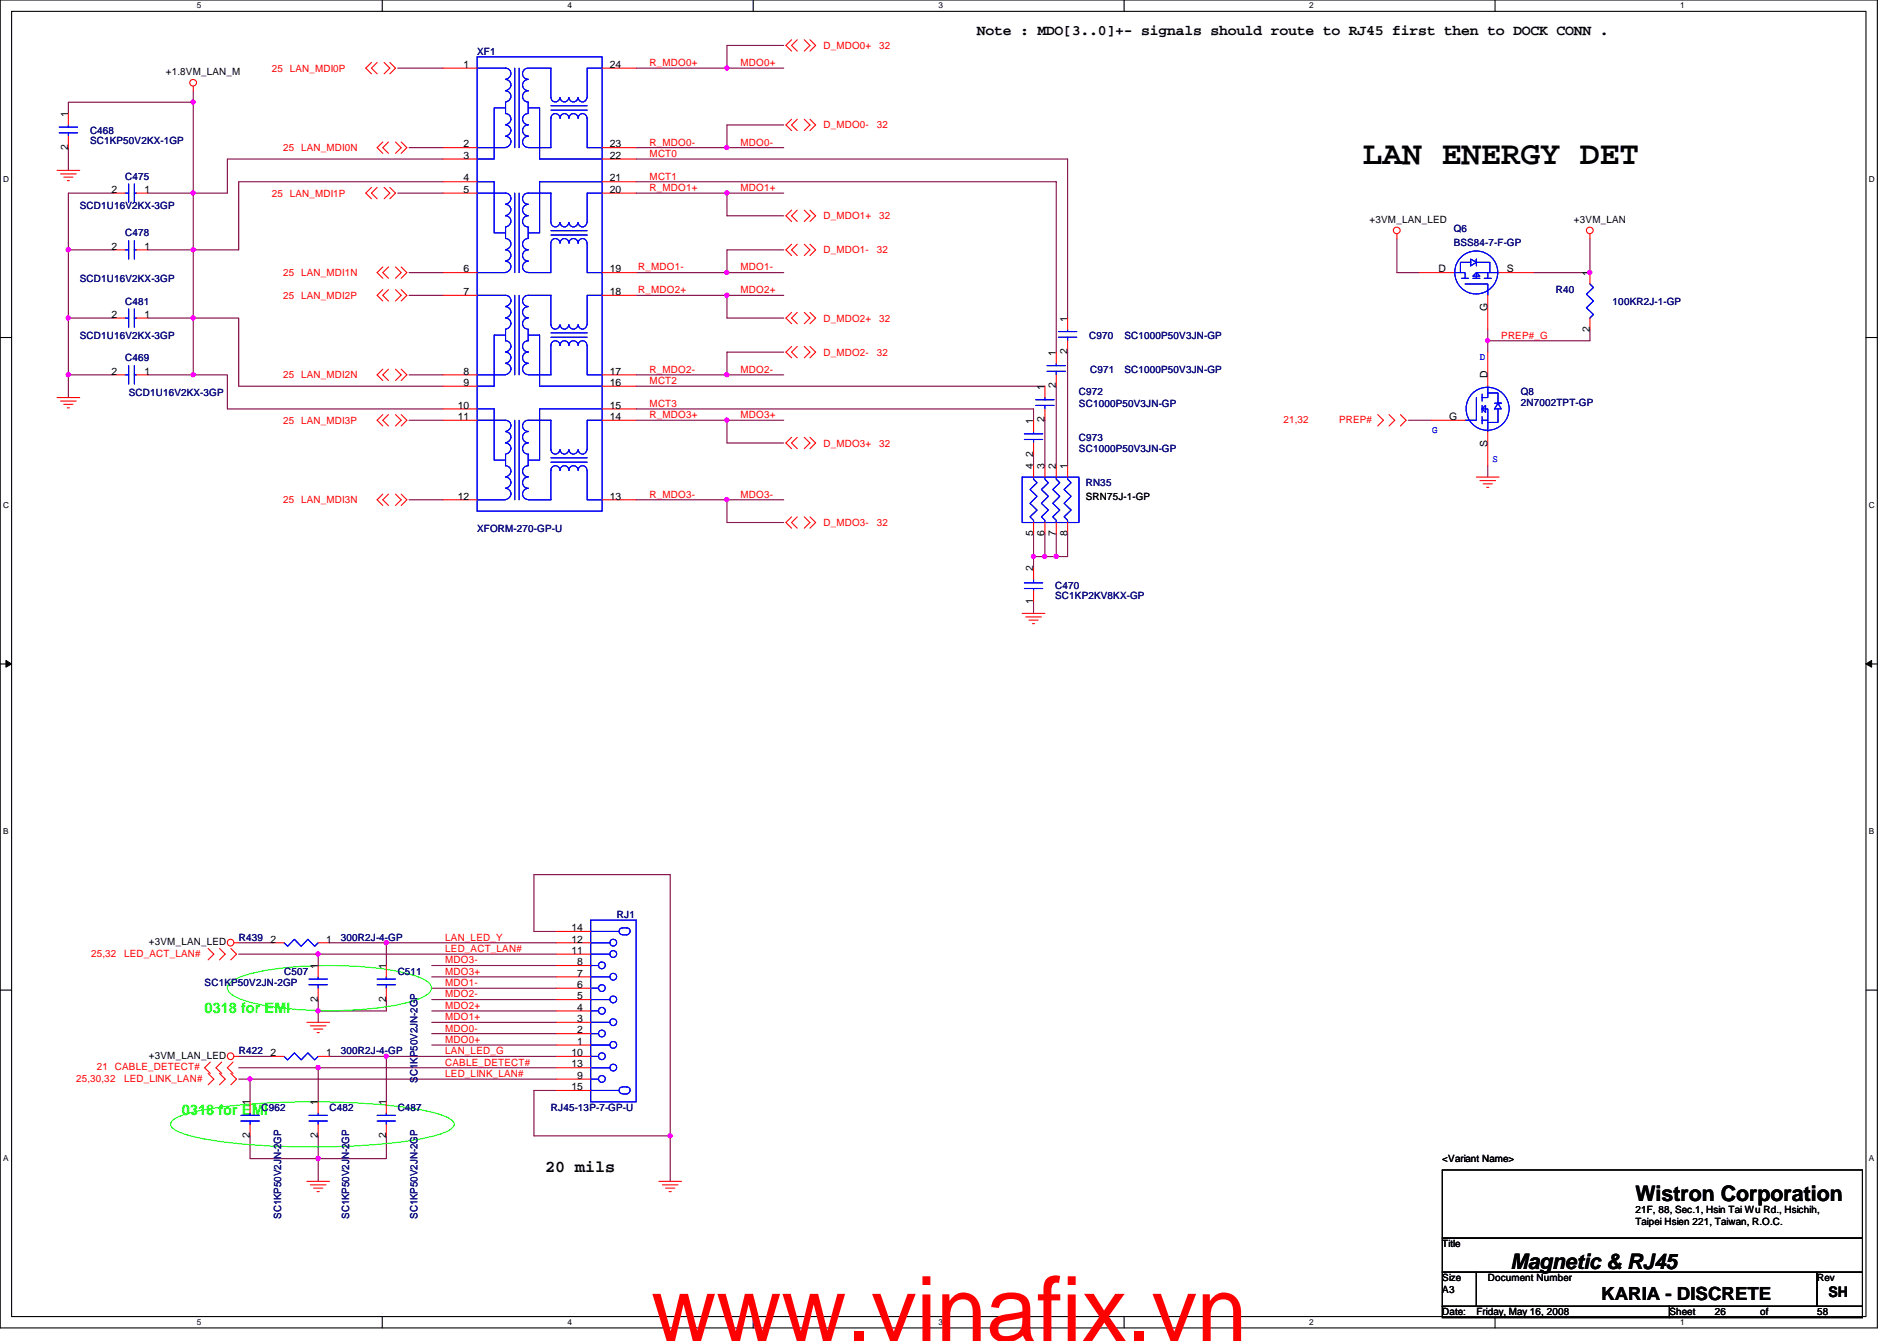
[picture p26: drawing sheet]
<svg xmlns="http://www.w3.org/2000/svg" width="297mm" height="210mm" viewBox="0 0 297 210" stroke-linecap="round" stroke-linejoin="round" font-family="sans-serif">
<defs><g id="words">
<text font-size="14.1" fill="#f00" x="102" y="209.9">www.vinafix.vn</text>
<text font-size="5.1" x="213.4" y="25.6">LAN ENERGY DET</text>
<g font-size="3.3">
<text x="256.1" y="188">Wistron Corporation</text>
<text x="236.5" y="198.6">Magnetic &amp; RJ45</text>
</g>
<text font-size="2.8" x="250.7" y="203.5">KARIA - DISCRETE</text>
<text font-size="2.6" x="85.4" y="183.5">20 mils</text>
<g font-size="2.3">
<text x="152.9" y="5.4">Note : MDO[3..0]+- signals should route to RJ45 first then to DOCK CONN .</text>
<text x="286.3" y="203">SH</text>
</g>
<g font-size="2.3" fill="#0f0">
<text x="32" y="158.6">0318 for EMI</text>
<text x="28.5" y="174.6">0318 for EMI</text>
</g>
<g font-size="1.6">
<text x="26" y="11.8">+1.8VM_LAN_M</text>
<text x="72.6" y="10.6">1</text>
<text x="95.5" y="10.6">24</text>
<text x="10.7" y="23.5" transform="rotate(-90 10.7 23.5)">2</text>
<text x="10.7" y="18.3" transform="rotate(-90 10.7 18.3)">1</text>
<text x="72.6" y="23.1">2</text>
<text x="95.5" y="23.1">23</text>
<text x="72.6" y="24.8">3</text>
<text x="72.6" y="28.4">4</text>
<text x="95.5" y="24.8">22</text>
<text x="95.5" y="28.4">21</text>
<text x="17.5" y="30.2">2</text>
<text x="22.6" y="30.2">1</text>
<text x="72.6" y="30.2">5</text>
<text x="95.5" y="30.2">20</text>
<text x="214.5" y="34.9">+3VM_LAN_LED</text>
<text x="246.5" y="34.9">+3VM_LAN</text>
<text x="17.5" y="39.1">2</text>
<text x="22.6" y="39.1">1</text>
<text x="72.6" y="42.6">6</text>
<text x="72.6" y="46.2">7</text>
<text x="95.5" y="42.6">19</text>
<text x="95.5" y="46.2">18</text>
<text x="225.3" y="42.6">D</text>
<text x="236" y="42.6">S</text>
<text x="248.9" y="43.2" transform="rotate(-90 248.9 43.2)">1</text>
<text x="17.5" y="49.7">2</text>
<text x="22.6" y="49.7">1</text>
<text x="167.1" y="50.3" transform="rotate(-90 167.1 50.3)">1</text>
<text x="232.9" y="48.7" transform="rotate(-90 232.9 48.7)">G</text>
<text x="248.9" y="51.9" transform="rotate(-90 248.9 51.9)">2</text>
<text x="17.5" y="58.6">2</text>
<text x="22.6" y="58.6">1</text>
<text x="72.6" y="58.6">8</text>
<text x="95.5" y="58.6">17</text>
<text x="165.4" y="55.7" transform="rotate(-90 165.4 55.7)">1</text>
<text x="167.1" y="55.5" transform="rotate(-90 167.1 55.5)">2</text>
<text x="232.9" y="59.2" transform="rotate(-90 232.9 59.2)">D</text>
<text x="71.7" y="64">10</text>
<text x="71.7" y="65.7">11</text>
<text x="72.6" y="60.4">9</text>
<text x="95.5" y="60.4">16</text>
<text x="95.5" y="64">15</text>
<text x="95.5" y="65.7">14</text>
<text x="163.6" y="61" transform="rotate(-90 163.6 61)">1</text>
<text x="165.4" y="60.8" transform="rotate(-90 165.4 60.8)">2</text>
<text x="226.9" y="65.7">G</text>
<text x="161.8" y="71.5" transform="rotate(-90 161.8 71.5)">2</text>
<text x="161.8" y="66.3" transform="rotate(-90 161.8 66.3)">1</text>
<text x="163.6" y="66.1" transform="rotate(-90 163.6 66.1)">2</text>
<text x="232.9" y="69.9" transform="rotate(-90 232.9 69.9)">S</text>
<text x="161.8" y="73.4" transform="rotate(-90 161.8 73.4)">4</text>
<text x="163.6" y="73.4" transform="rotate(-90 163.6 73.4)">3</text>
<text x="165.4" y="73.4" transform="rotate(-90 165.4 73.4)">2</text>
<text x="167.1" y="73.4" transform="rotate(-90 167.1 73.4)">1</text>
<text x="71.7" y="78.2">12</text>
<text x="95.5" y="78.2">13</text>
<text x="161.8" y="83.9" transform="rotate(-90 161.8 83.9)">5</text>
<text x="163.6" y="83.9" transform="rotate(-90 163.6 83.9)">6</text>
<text x="165.4" y="83.9" transform="rotate(-90 165.4 83.9)">7</text>
<text x="167.1" y="83.9" transform="rotate(-90 167.1 83.9)">8</text>
<text x="170" y="78.2">SRN75J-1-GP</text>
<text x="161.8" y="89.5" transform="rotate(-90 161.8 89.5)">2</text>
<text x="161.8" y="94.6" transform="rotate(-90 161.8 94.6)">1</text>
<text x="23.3" y="148">+3VM_LAN_LED</text>
<text x="42.4" y="147.5">2</text>
<text x="51.1" y="147.5">1</text>
<text x="89.5" y="149.3">11</text>
<text x="89.5" y="147.5">12</text>
<text x="89.5" y="145.8">14</text>
<text x="49.8" y="151.7" transform="rotate(-90 49.8 151.7)">1</text>
<text x="60.4" y="151.7" transform="rotate(-90 60.4 151.7)">1</text>
<text x="90.4" y="154.6">6</text>
<text x="90.4" y="152.9">7</text>
<text x="90.4" y="151.1">8</text>
<text x="49.8" y="156.8" transform="rotate(-90 49.8 156.8)">2</text>
<text x="60.4" y="156.8" transform="rotate(-90 60.4 156.8)">2</text>
<text x="90.4" y="161.8">2</text>
<text x="90.4" y="160">3</text>
<text x="90.4" y="158.2">4</text>
<text x="90.4" y="156.4">5</text>
<text x="23.3" y="165.7">+3VM_LAN_LED</text>
<text x="42.4" y="165.3">2</text>
<text x="51.1" y="165.3">1</text>
<text x="89.5" y="165.3">10</text>
<text x="89.5" y="167.1">13</text>
<text x="90.4" y="163.5">1</text>
<text x="39.1" y="173" transform="rotate(-90 39.1 173)">1</text>
<text x="49.8" y="173" transform="rotate(-90 49.8 173)">1</text>
<text x="60.4" y="173" transform="rotate(-90 60.4 173)">1</text>
<text x="89.5" y="170.6">15</text>
<text x="90.4" y="168.9">9</text>
<text x="39.1" y="178.1" transform="rotate(-90 39.1 178.1)">2</text>
<text x="49.8" y="178.1" transform="rotate(-90 49.8 178.1)">2</text>
<text x="60.4" y="178.1" transform="rotate(-90 60.4 178.1)">2</text>
<text x="225.8" y="181.9">&lt;Variant Name&gt;</text>
<text x="256.1" y="189.9">21F, 88, Sec.1, Hsin Tai Wu Rd., Hsichih,</text>
<text x="256.1" y="191.7">Taipei Hsien 221, Taiwan, R.O.C.</text>
<text x="225.8" y="195.2">Title</text>
<text x="225.8" y="200.6">Size</text>
<text x="225.8" y="202.4">A3</text>
<text x="233" y="200.6">Document Number</text>
<text x="284.5" y="200.6">Rev</text>
<text x="225.8" y="205.9">Date:</text>
<text x="231.2" y="205.9">Friday, May 16, 2008</text>
<text x="261.4" y="205.9">Sheet</text>
<text x="268.5" y="205.9">26</text>
<text x="275.6" y="205.9">of</text>
<text x="284.5" y="205.9">58</text>
</g>
<g font-size="1.6" fill="#f00">
<text x="42.5" y="11.2">25 LAN_MDI0P</text>
<text x="101.7" y="10.3">R_MDO0+</text>
<text x="115.9" y="10.3">MDO0+</text>
<text x="128.9" y="7.7">D_MDO0+</text>
<text x="137.7" y="7.7">32</text>
<text x="44.3" y="23.7">25 LAN_MDI0N</text>
<text x="101.7" y="22.8">R_MDO0-</text>
<text x="115.9" y="22.8">MDO0-</text>
<text x="128.9" y="20.1">D_MDO0-</text>
<text x="137.3" y="20.1">32</text>
<text x="101.7" y="24.6">MCT0</text>
<text x="101.7" y="28.1">MCT1</text>
<text x="101.7" y="29.9">R_MDO1+</text>
<text x="115.9" y="29.9">MDO1+</text>
<text x="42.5" y="30.8">25 LAN_MDI1P</text>
<text x="128.9" y="34.3">D_MDO1+</text>
<text x="137.7" y="34.3">32</text>
<text x="128.9" y="39.7">D_MDO1-</text>
<text x="137.3" y="39.7">32</text>
<text x="44.3" y="43.2">25 LAN_MDI1N</text>
<text x="44.3" y="46.8">25 LAN_MDI2P</text>
<text x="99.9" y="42.3">R_MDO1-</text>
<text x="99.9" y="45.9">R_MDO2+</text>
<text x="115.9" y="42.3">MDO1-</text>
<text x="115.9" y="45.9">MDO2+</text>
<text x="128.9" y="50.3">D_MDO2+</text>
<text x="137.7" y="50.3">32</text>
<text x="235.1" y="53">PREP#_G</text>
<text x="44.3" y="59.2">25 LAN_MDI2N</text>
<text x="101.7" y="58.3">R_MDO2-</text>
<text x="115.9" y="58.3">MDO2-</text>
<text x="128.9" y="55.7">D_MDO2-</text>
<text x="137.3" y="55.7">32</text>
<text x="101.7" y="60.1">MCT2</text>
<text x="101.7" y="63.7">MCT3</text>
<text x="101.7" y="65.4">R_MDO3+</text>
<text x="115.9" y="65.4">MDO3+</text>
<text x="44.3" y="66.3">25 LAN_MDI3P</text>
<text x="128.9" y="69.9">D_MDO3+</text>
<text x="137.7" y="69.9">32</text>
<text x="201" y="66.2">21,32</text>
<text x="209.7" y="66.2">PREP#</text>
<text x="101.7" y="77.9">R_MDO3-</text>
<text x="115.9" y="77.9">MDO3-</text>
<text x="44.3" y="78.8">25 LAN_MDI3N</text>
<text x="128.9" y="82.3">D_MDO3-</text>
<text x="137.3" y="82.3">32</text>
<text x="14.3" y="149.7">25,32</text>
<text x="19.4" y="149.7">LED_ACT_LAN#</text>
<text x="69.7" y="147.2">LAN_LED_Y</text>
<text x="69.7" y="149">LED_ACT_LAN#</text>
<text x="69.7" y="154.3">MDO1-</text>
<text x="69.7" y="152.6">MDO3+</text>
<text x="69.7" y="150.8">MDO3-</text>
<text x="69.7" y="159.7">MDO1+</text>
<text x="69.7" y="161.5">MDO0-</text>
<text x="69.7" y="157.9">MDO2+</text>
<text x="69.7" y="156.1">MDO2-</text>
<text x="15.2" y="167.5">21 CABLE_DETECT#</text>
<text x="69.7" y="163.2">MDO0+</text>
<text x="69.7" y="165">LAN_LED_G</text>
<text x="69.7" y="166.8">CABLE_DETECT#</text>
<text x="11.9" y="169.3">25,30,32</text>
<text x="19.4" y="169.3">LED_LINK_LAN#</text>
<text x="69.7" y="168.6">LED_LINK_LAN#</text>
</g>
<g font-size="1.6" fill="#00007f">
<text x="74.7" y="8.6">XF1</text>
<text x="14.1" y="21">C468</text>
<text x="14.1" y="22.6">SC1KP50V2KX-1GP</text>
<text x="19.6" y="28.1">C475</text>
<text x="12.5" y="32.7">SCD1U16V2KX-3GP</text>
<text x="19.6" y="37">C478</text>
<text x="227.6" y="36.3">Q6</text>
<text x="227.6" y="38.4">BSS84-7-F-GP</text>
<text x="12.5" y="44.1">SCD1U16V2KX-3GP</text>
<text x="19.6" y="47.7">C481</text>
<text x="243.6" y="45.9">R40</text>
<text x="252.5" y="47.7">100KR2J-1-GP</text>
<text x="12.5" y="53">SCD1U16V2KX-3GP</text>
<text x="170.6" y="53">C970</text>
<text x="176.1" y="53">SC1000P50V3JN-GP</text>
<text x="19.6" y="56.6">C469</text>
<text x="170.7" y="58.3">C971</text>
<text x="176.1" y="58.3">SC1000P50V3JN-GP</text>
<text x="20.1" y="62.1">SCD1U16V2KX-3GP</text>
<text x="168.9" y="61.9">C972</text>
<text x="168.9" y="63.7">SC1000P50V3JN-GP</text>
<text x="238.1" y="61.9">Q8</text>
<text x="238.1" y="63.5">2N7002TPT-GP</text>
<text x="168.9" y="69">C973</text>
<text x="168.9" y="70.8">SC1000P50V3JN-GP</text>
<text x="170" y="76.1">RN35</text>
<text x="74.7" y="83.2">XFORM-270-GP-U</text>
<text x="165.2" y="92.1">C470</text>
<text x="165.2" y="93.7">SC1KP2KV8KX-GP</text>
<text x="96.6" y="143.7">RJ1</text>
<text x="37.4" y="147.2">R439</text>
<text x="53.4" y="147.2">300R2J-4-GP</text>
<text x="32" y="154.3">SC1KP50V2JN-2GP</text>
<text x="44.5" y="152.6">C507</text>
<text x="62.3" y="152.6">C511</text>
<text x="37.4" y="165">R422</text>
<text x="53.4" y="165">300R2J-4-GP</text>
<text x="40.9" y="173.9">C962</text>
<text x="51.6" y="173.9">C482</text>
<text x="62.3" y="173.9">C487</text>
<text x="65.4" y="169.5" transform="rotate(-90 65.4 169.5)">SC1KP50V2JN-2GP</text>
<text x="86.3" y="173.9">RJ45-13P-7-GP-U</text>
<text x="44" y="190.8" transform="rotate(-90 44 190.8)">SC1KP50V2JN-2GP</text>
<text x="54.7" y="190.8" transform="rotate(-90 54.7 190.8)">SC1KP50V2JN-2GP</text>
<text x="65.4" y="190.8" transform="rotate(-90 65.4 190.8)">SC1KP50V2JN-2GP</text>
</g>
<g font-size="1.6" fill="#00f">
<text x="231.7" y="56.3">D</text>
<text x="224.2" y="67.7">G</text>
<text x="233.7" y="72.3">S</text>
</g>
<g font-size="1.3">
<text x="30.8" y="1.3">5</text>
<text x="88.9" y="1.3">4</text>
<text x="146.9" y="1.3">3</text>
<text x="205" y="1.3">2</text>
<text x="263.1" y="1.3">1</text>
<text x=".5" y="28.4">D</text>
<text x="292.6" y="28.4">D</text>
<text x=".5" y="79.5">C</text>
<text x="292.6" y="79.5">C</text>
<text x=".5" y="130.6">B</text>
<text x="292.6" y="130.6">B</text>
<text x=".5" y="181.7">A</text>
<text x="292.6" y="181.7">A</text>
<text x="30.8" y="207.4">5</text>
<text x="88.9" y="207.4">4</text>
<text x="146.9" y="207.4">3</text>
<text x="205" y="207.4">2</text>
<text x="263.1" y="207.4">1</text>
</g>
</g></defs>
<path d="M0 0h294v207.9h-294zM1.8 1.8h290.4v204.3h-290.4z" fill="none" stroke="#000" stroke-width=".17"/>
<g fill="#fff">
<path d="M30.8 .2h.7v1.4h-.7z"/>
<path d="M30.8 206.2h.7v1.4h-.7z"/>
</g>
<path d="M59.9 0v1.8M59.9 206.1v1.8" fill="none" stroke="#000" stroke-width=".17"/>
<g fill="#fff">
<path d="M88.9 .2h.6v1.4h-.6z"/>
<path d="M88.9 206.2h.6v1.4h-.6z"/>
</g>
<path d="M117.9 0v1.8M117.9 206.1v1.8" fill="none" stroke="#000" stroke-width=".17"/>
<g fill="#fff">
<path d="M146.9 .2h.7v1.4h-.7z"/>
<path d="M146.9 206.2h.7v1.4h-.7z"/>
</g>
<path d="M176 0v1.8M176 206.1v1.8" fill="none" stroke="#000" stroke-width=".17"/>
<g fill="#fff">
<path d="M205 .2h.7v1.4h-.7z"/>
<path d="M205 206.2h.7v1.4h-.7z"/>
</g>
<path d="M234.1 0v1.8M234.1 206.1v1.8" fill="none" stroke="#000" stroke-width=".17"/>
<g fill="#fff">
<path d="M263.1 .2h.7v1.4h-.7z"/>
<path d="M263.1 206.2h.7v1.4h-.7z"/>
<path d="M.5 27.3h.9v1.4h-.9z"/>
<path d="M292.6 27.3h.9v1.4h-.9z"/>
<path d="M.5 78.4h.9v1.4h-.9z"/>
<path d="M292.6 78.4h.9v1.4h-.9z"/>
</g>
<path d="M0 52.8h1.8M292.2 52.8h1.8" fill="none" stroke="#000" stroke-width=".17"/>
<g fill="#fff">
<path d="M.5 129.5h.8v1.4h-.8z"/>
<path d="M292.6 129.5h.9v1.4h-.9z"/>
</g>
<path d="M0 103.9h1.8M292.2 103.9h1.8" fill="none" stroke="#000" stroke-width=".17"/>
<path d="M.9 103.4l.9 .5-.9 .5zM292.2 103.9l.9-.5v1z" fill="#000"/>
<path d="M.9 103.4l.9 .5-.9 .5zM292.2 103.9l.9-.5v1z" fill="none" stroke="#000" stroke-width=".16"/>
<g fill="#fff">
<path d="M.5 180.5h.8v1.4h-.8z"/>
<path d="M292.6 180.5h.9v1.4h-.9z"/>
</g>
<path d="M0 155h1.8M292.2 155h1.8" fill="none" stroke="#000" stroke-width=".17"/>
<g fill="none" stroke="#7f003f" stroke-width=".17">
<path d="M62.3 10.7h7.1M10.7 39.1v10.7M10.7 39.1h7.1M17.8 30.2h-7.1v8.9M23.2 30.2h7.1M23.2 39.1h7.1M35.6 24.9h33.8M37.4 28.4h32M62.3 30.2h7.1M64 23.1h5.4M23.2 49.8h7.1M23.2 58.7h7.1"/>
<path d="M64 42.7h5.4M64 46.2h5.4M64 58.7h5.4M64 65.8h5.4M64 78.2h5.4"/>
</g>
<circle cx="10.7" cy="39.1" r=".32" fill="#f0f"/>
<circle cx="10.7" cy="39.1" r=".32" fill="none" stroke="#f0f" stroke-width=".17"/>
<path d="M17.8 49.8h-7.1v8.9" fill="none" stroke="#7f003f" stroke-width=".17"/>
<circle cx="10.7" cy="58.6" r=".32" fill="#f0f"/>
<circle cx="10.7" cy="58.6" r=".32" fill="none" stroke="#f0f" stroke-width=".17"/>
<circle cx="10.7" cy="49.8" r=".32" fill="#f0f"/>
<circle cx="10.7" cy="49.8" r=".32" fill="none" stroke="#f0f" stroke-width=".17"/>
<path d="M30.3 39.1v19.6M17.8 58.7h-7.1v3.5M35.6 64h33.8M37.4 60.5h32" fill="none" stroke="#7f003f" stroke-width=".17"/>
<circle cx="30.2" cy="58.6" r=".32" fill="#f0f"/>
<circle cx="30.2" cy="58.6" r=".32" fill="none" stroke="#f0f" stroke-width=".17"/>
<circle cx="30.2" cy="49.8" r=".32" fill="#f0f"/>
<circle cx="30.2" cy="49.8" r=".32" fill="none" stroke="#f0f" stroke-width=".17"/>
<path d="M163.6 87.1h1.8" fill="none" stroke="#7f003f" stroke-width=".17"/>
<circle cx="165.4" cy="87.1" r=".32" fill="#f0f"/>
<circle cx="165.4" cy="87.1" r=".32" fill="none" stroke="#f0f" stroke-width=".17"/>
<path d="M99.6 28.4h65.8v26.7M99.6 24.9h67.6v24.9M99.6 60.5h64M99.6 64h62.2v1.8M161.8 87.1v1.8M165.4 87.1h1.8" fill="none" stroke="#7f003f" stroke-width=".17"/>
<circle cx="161.8" cy="87.1" r=".32" fill="#f0f"/>
<circle cx="161.8" cy="87.1" r=".32" fill="none" stroke="#f0f" stroke-width=".17"/>
<path d="M30.3 16v14.2M161.8 94.2v1.8" fill="none" stroke="#7f003f" stroke-width=".17"/>
<circle cx="30.2" cy="30.2" r=".32" fill="#f0f"/>
<circle cx="30.2" cy="30.2" r=".32" fill="none" stroke="#f0f" stroke-width=".17"/>
<circle cx="30.2" cy="16" r=".32" fill="#f0f"/>
<circle cx="30.2" cy="16" r=".32" fill="none" stroke="#f0f" stroke-width=".17"/>
<path d="M30.3 30.2v8.9" fill="none" stroke="#7f003f" stroke-width=".17"/>
<circle cx="30.2" cy="39.1" r=".32" fill="#f0f"/>
<circle cx="30.2" cy="39.1" r=".32" fill="none" stroke="#f0f" stroke-width=".17"/>
<path d="M249 37.3v5.4M30.3 58.7h5.3v5.3M30.3 49.8h7.1v10.7M249 51.6v1.7" fill="none" stroke="#7f003f" stroke-width=".17"/>
<circle cx="248.9" cy="42.6" r=".32" fill="#f0f"/>
<circle cx="248.9" cy="42.6" r=".32" fill="none" stroke="#f0f" stroke-width=".17"/>
<path d="M218.7 37.3v5.4M249 53.3h-16v1.8" fill="none" stroke="#7f003f" stroke-width=".17"/>
<circle cx="232.9" cy="53.3" r=".32" fill="#f0f"/>
<circle cx="232.9" cy="53.3" r=".32" fill="none" stroke="#f0f" stroke-width=".17"/>
<path d="M30.3 14.2v1.8h-19.6v1.8M113.8 10.7h8.9M35.6 24.9v5.3h-5.3M37.4 28.4v10.7h-7.1M218.7 42.7h3.6M233 51.6v1.7M240.1 42.7h8.9M220.5 65.8h3.6" fill="none" stroke="#7f003f" stroke-width=".17"/>
<circle cx="113.8" cy="10.6" r=".32" fill="#f0f"/>
<circle cx="113.8" cy="10.6" r=".32" fill="none" stroke="#f0f" stroke-width=".17"/>
<path d="M113.8 23.1h8.9" fill="none" stroke="#7f003f" stroke-width=".17"/>
<circle cx="113.8" cy="23.1" r=".32" fill="#f0f"/>
<circle cx="113.8" cy="23.1" r=".32" fill="none" stroke="#f0f" stroke-width=".17"/>
<path d="M113.8 30.2h8.9" fill="none" stroke="#7f003f" stroke-width=".17"/>
<circle cx="113.8" cy="30.2" r=".32" fill="#f0f"/>
<circle cx="113.8" cy="30.2" r=".32" fill="none" stroke="#f0f" stroke-width=".17"/>
<path d="M113.8 42.7h8.9" fill="none" stroke="#7f003f" stroke-width=".17"/>
<circle cx="113.8" cy="42.6" r=".32" fill="#f0f"/>
<circle cx="113.8" cy="42.6" r=".32" fill="none" stroke="#f0f" stroke-width=".17"/>
<path d="M113.8 46.2h8.9" fill="none" stroke="#7f003f" stroke-width=".17"/>
<circle cx="113.8" cy="46.2" r=".32" fill="#f0f"/>
<circle cx="113.8" cy="46.2" r=".32" fill="none" stroke="#f0f" stroke-width=".17"/>
<path d="M113.8 58.7h8.9" fill="none" stroke="#7f003f" stroke-width=".17"/>
<circle cx="113.8" cy="58.6" r=".32" fill="#f0f"/>
<circle cx="113.8" cy="58.6" r=".32" fill="none" stroke="#f0f" stroke-width=".17"/>
<path d="M113.8 65.8h8.9" fill="none" stroke="#7f003f" stroke-width=".17"/>
<circle cx="113.8" cy="65.8" r=".32" fill="#f0f"/>
<circle cx="113.8" cy="65.8" r=".32" fill="none" stroke="#f0f" stroke-width=".17"/>
<path d="M113.8 78.2h8.9" fill="none" stroke="#7f003f" stroke-width=".17"/>
<circle cx="113.8" cy="78.2" r=".32" fill="#f0f"/>
<circle cx="113.8" cy="78.2" r=".32" fill="none" stroke="#f0f" stroke-width=".17"/>
<path d="M83.6 136.9h21.3v40.9M67.6 154.7h19.6M67.6 152.9h19.6M67.6 151.1h19.6M67.6 158.2h19.6M67.6 156.5h19.6M67.6 160h19.6M67.6 163.6h19.6M67.6 161.8h19.6M83.6 170.7v7.1" fill="none" stroke="#7f003f" stroke-width=".17"/>
<circle cx="104.9" cy="177.8" r=".32" fill="#f0f"/>
<circle cx="104.9" cy="177.8" r=".32" fill="none" stroke="#f0f" stroke-width=".17"/>
<path d="M83.6 136.9v8.9h3.6M37.4 165.4h5.3M60.5 165.4h26.7M83.6 170.7h3.6M104.9 177.8v7.1" fill="none" stroke="#7f003f" stroke-width=".17"/>
<circle cx="60.5" cy="165.3" r=".32" fill="#f0f"/>
<circle cx="60.5" cy="165.3" r=".32" fill="none" stroke="#f0f" stroke-width=".17"/>
<path d="M39.2 168.9h48" fill="none" stroke="#7f003f" stroke-width=".17"/>
<circle cx="39.1" cy="168.9" r=".32" fill="#f0f"/>
<circle cx="39.1" cy="168.9" r=".32" fill="none" stroke="#f0f" stroke-width=".17"/>
<path d="M37.4 147.6h5.3M60.5 147.6h26.7" fill="none" stroke="#7f003f" stroke-width=".17"/>
<circle cx="60.5" cy="147.5" r=".32" fill="#f0f"/>
<circle cx="60.5" cy="147.5" r=".32" fill="none" stroke="#f0f" stroke-width=".17"/>
<path d="M49.8 149.4h37.4" fill="none" stroke="#7f003f" stroke-width=".17"/>
<circle cx="49.8" cy="149.3" r=".32" fill="#f0f"/>
<circle cx="49.8" cy="149.3" r=".32" fill="none" stroke="#f0f" stroke-width=".17"/>
<path d="M49.8 167.1h37.4" fill="none" stroke="#7f003f" stroke-width=".17"/>
<circle cx="49.8" cy="167.1" r=".32" fill="#f0f"/>
<circle cx="49.8" cy="167.1" r=".32" fill="none" stroke="#f0f" stroke-width=".17"/>
<path d="M49.8 167.1v5.4M49.8 181.4v3.5" fill="none" stroke="#7f003f" stroke-width=".17"/>
<circle cx="49.8" cy="181.3" r=".32" fill="#f0f"/>
<circle cx="49.8" cy="181.3" r=".32" fill="none" stroke="#f0f" stroke-width=".17"/>
<g fill="none" stroke="#7f003f" stroke-width=".17">
<path d="M10.7 23.1v3.6M167.2 55.1v17.8M161.8 71.1v1.8M163.6 65.8v7.1M165.4 60.5v12.4M233 72.9v1.8M163.6 83.6v3.5M165.4 83.6v3.5M167.2 83.6v3.5M37.4 167.1h12.4M37.4 168.9h1.8v3.6M39.2 177.8v3.6h10.6"/>
<path d="M83.6 177.8h21.3"/>
</g>
<circle cx="163.6" cy="87.1" r=".32" fill="#f0f"/>
<circle cx="163.6" cy="87.1" r=".32" fill="none" stroke="#f0f" stroke-width=".17"/>
<path d="M161.8 83.6v3.5h1.8M37.4 149.4h12.4v1.7M49.8 156.5v1.7M49.8 158.2v1.8M51.6 147.6h8.9v3.5M60.5 156.5v1.7h-10.7M51.6 165.4h8.9v7.1M60.5 177.8v3.6h-10.7v-3.6" fill="none" stroke="#7f003f" stroke-width=".17"/>
<circle cx="49.8" cy="158.2" r=".32" fill="#f0f"/>
<circle cx="49.8" cy="158.2" r=".32" fill="none" stroke="#f0f" stroke-width=".17"/>
<path d="M122.7 19.6h-8.9v3.5h-14.2M122.7 7.1h-8.9v3.6h-14.2M99.6 30.2h14.2v3.6h8.9M122.7 39.1h-8.9v3.6h-14.2M99.6 46.2h14.2v3.6h8.9M122.7 55.1h-8.9v3.6h-14.2M99.6 78.2h14.2v3.6h8.9M99.6 65.8h14.2v3.5h8.9" fill="none" stroke="#7f003f" stroke-width=".17"/>
<g fill="none" stroke="#f00" stroke-width=".17">
<path d="M10.7 17.8v1.8M30.3 13.5v.7M58.2 9.8l-.9 .9 .9 .9M59.1 9.8l-.9 .9 .9 .9M60.2 9.8l.8 .9-.8 .9M61 9.8l.9 .9-.9 .9M69.4 10.7h5.3M94.3 10.7h5.3M123.9 6.2l-.8 .9 .8 .9M123.9 18.7l-.8 .9 .8 .8M124.8 6.2l-.9 .9 .9 .9M124.8 18.7l-.9 .9 .9 .8"/>
<path d="M125.9 6.2l.9 .9-.9 .9M125.9 18.7l.9 .9-.9 .8M126.8 6.2l.9 .9-.9 .9M126.8 18.7l.9 .9-.9 .8M8.9 26.7h3.6M9.5 27.2h2.4M10 27.7h1.4M10.5 28.3h.4M10.7 21.3v1.8M17.8 30.2h1.8M17.8 39.1h1.8M21.4 30.2h1.8"/>
<path d="M21.4 39.1h1.8M58.2 29.3l-.9 .9 .9 .9M59.1 29.3l-.9 .9 .9 .9M59.9 22.2l-.8 .9 .8 .9M60.2 29.3l.8 .9-.8 .9M60.8 22.2l-.9 .9 .9 .9M61 29.3l.9 .9-.9 .9M61.9 22.2l.9 .9-.9 .9M62.8 22.2l.9 .9-.9 .9M69.4 23.1h5.3M69.4 24.9h5.3M69.4 28.4h5.3"/>
<path d="M69.4 30.2h5.3M94.3 23.1h5.3M94.3 24.9h5.3M94.3 28.4h5.3M94.3 30.2h5.3M123.9 32.9l-.8 .9 .8 .9M123.9 38.2l-.8 .9 .8 .9M124.8 32.9l-.9 .9 .9 .9M124.8 38.2l-.9 .9 .9 .9M125.9 32.9l.9 .9-.9 .9M125.9 38.2l.9 .9-.9 .9M126.8 32.9l.9 .9-.9 .9"/>
<path d="M126.8 38.2l.9 .9-.9 .9M218.7 36.6v.7M249 36.6v.7M17.8 58.7h1.8M17.8 49.8h1.8M21.4 58.7h1.8M21.4 49.8h1.8M59.9 41.8l-.8 .9 .8 .9M59.9 45.3l-.8 .9 .8 .9M59.9 57.8l-.8 .9 .8 .9M60.8 41.8l-.9 .9 .9 .9M60.8 45.3l-.9 .9 .9 .9"/>
<path d="M60.8 57.8l-.9 .9 .9 .9M61.9 41.8l.9 .9-.9 .9M61.9 45.3l.9 .9-.9 .9M61.9 57.8l.9 .9-.9 .9M62.8 41.8l.9 .9-.9 .9M62.8 45.3l.9 .9-.9 .9M62.8 57.8l.9 .9-.9 .9M69.4 42.7h5.3M69.4 46.2h5.3M69.4 58.7h5.3M94.3 42.7h5.3M94.3 46.2h5.3"/>
<path d="M94.3 58.7h5.3M123.9 48.9l-.8 .9 .8 .9M123.9 54.2l-.8 .9 .8 .9M124.8 48.9l-.9 .9 .9 .9M124.8 54.2l-.9 .9 .9 .9M125.9 48.9l.9 .9-.9 .9M125.9 54.2l.9 .9-.9 .9M126.8 48.9l.9 .9-.9 .9M126.8 54.2l.9 .9-.9 .9M165.4 55.1v1.8M165.4 58.7v1.8M167.2 49.8v1.8"/>
<path d="M167.2 53.3v1.8M222.3 42.7h5.3M233 46.2v5.4M233 55.1v5.4M234.7 42.7h5.4M249 42.7v1.7M249 49.8v1.8M8.9 62.2h3.6M9.5 62.8h2.4M10 63.3h1.4M10.5 63.8h.4M59.9 64.9l-.8 .9 .8 .9"/>
<path d="M59.9 77.3l-.8 .9 .8 .9M60.8 64.9l-.9 .9 .9 .9M60.8 77.3l-.9 .9 .9 .9M61.9 64.9l.9 .9-.9 .9M61.9 77.3l.9 .9-.9 .9M62.8 64.9l.9 .9-.9 .9M62.8 77.3l.9 .9-.9 .9M69.4 60.5h5.3M69.4 64h5.3M69.4 65.8h5.3M69.4 78.2h5.3M94.3 60.5h5.3"/>
<path d="M94.3 64h5.3M94.3 65.8h5.3M94.3 78.2h5.3M123.9 68.5l-.8 .8 .8 .9M124.8 68.5l-.9 .8 .9 .9M125.9 68.5l.9 .8-.9 .9M126.8 68.5l.9 .8-.9 .9M161.8 65.8v1.8M161.8 69.3v1.8M161.8 72.9v1.8M163.6 60.5v1.7M163.6 64v1.8"/>
<path d="M163.6 72.9v1.8M165.4 72.9v1.8M167.2 72.9v1.8M215.7 64.9l.9 .9-.9 .9M217.5 64.9l.9 .9-.9 .9M219.3 64.9l.9 .9-.9 .9M224.1 65.8h5.3M231.2 74.7h3.5M231.7 75.2h2.5M232.2 75.7h1.5M232.8 76.3h.3M233 67.6v5.3"/>
<path d="M123.9 80.9l-.8 .9 .8 .9M124.8 80.9l-.9 .9 .9 .9M125.9 80.9l.9 .9-.9 .9M126.8 80.9l.9 .9-.9 .9M160.1 96h3.5M160.6 96.6h2.5M161.1 97.1h1.5M161.7 97.6h.3M161.8 81.8v1.8M161.8 88.9v1.8M161.8 92.5v1.7M163.6 81.8v1.8"/>
<path d="M165.4 81.8v1.8M167.2 81.8v1.8M32.6 148.5l.9 .9-.9 .8M34.4 148.5l.9 .9-.9 .8M36.1 148.5l.9 .9-.9 .8M36.7 147.6h.7M42.7 147.6h1.8M49.8 147.6h1.8M49.8 151.1v1.8M49.8 154.7v1.8M60.5 151.1v1.8M60.5 154.7v1.8"/>
<path d="M87.2 158.2h5.3M87.2 156.5h5.3M87.2 154.7h5.3M87.2 152.9h5.3M87.2 151.1h5.3M87.2 149.4h5.3M87.2 147.6h5.3M87.2 145.8h5.3M32.6 168l.9 .9-.9 .9M32.9 166.2l-.9 .9 .9 .9M34.4 168l.9 .9-.9 .9M34.7 166.2l-.9 .9 .9 .9"/>
<path d="M36.1 168l.9 .9-.9 .9M36.5 166.2l-.9 .9 .9 .9M36.7 165.4h.7M39.2 172.5v1.7M39.2 176v1.8M42.7 165.4h1.8M48 160h3.6M48.6 160.6h2.5M49.1 161.1h1.4M49.7 161.6h.3M49.8 165.4h1.8M49.8 172.5v1.7"/>
<path d="M49.8 176v1.8M60.5 172.5v1.7M60.5 176v1.8M87.2 165.4h5.3M87.2 163.6h5.3M87.2 161.8h5.3M87.2 160h5.3M87.2 168.9h5.3M87.2 167.1h5.3M87.2 170.7h5.3M48 184.9h3.6M48.6 185.5h2.5"/>
<path d="M49.1 186h1.4M49.7 186.5h.3M103.2 184.9h3.5M103.7 185.5h2.5M104.2 186h1.5M104.8 186.5h.3"/>
<circle cx="30.2" cy="12.9" r=".52"/>
<circle cx="218.7" cy="36.1" r=".52"/>
<circle cx="248.9" cy="36.1" r=".52"/>
<circle cx="36.1" cy="147.5" r=".52"/>
<circle cx="36.1" cy="165.3" r=".52"/>
</g>
<path d="M225.8 183.1h65.8v10.7h-65.8zM225.8 193.8h65.8v5.3h-65.8zM225.8 199.1h5.4v5.4h-5.4zM231.2 199.1h53.3v5.4h-53.3zM284.5 199.1h7.1v5.4h-7.1zM225.8 204.5h35.6v1.7h-35.6zM261.4 204.5h30.2v1.7h-30.2z" fill="none" stroke="#000" stroke-width=".17"/>
<path d="M36.1 153.8a14.5 14.5 0 0 1 6.3-2 62.7 62.7 0 0 1 21.1 .5 9.1 9.1 0 0 1 3.6 1.5 1.02 1.02 0 0 1 0 1.7 14.5 14.5 0 0 1-6.4 2.1 61.4 61.4 0 0 1-21.1-.6 9.1 9.1 0 0 1-3.5-1.5 1.02 1.02 0 0 1 0-1.7zM26.8 175.6a5.5 5.5 0 0 1 2.9-1.4 84.3 84.3 0 0 1 19.2-1.7 84.7 84.7 0 0 1 19.2 1.7 5.6 5.6 0 0 1 2.9 1.4l.1 .4-.1 .4a5.6 5.6 0 0 1-2.9 1.4 83.6 83.6 0 0 1-19.2 1.7 83.2 83.2 0 0 1-19.2-1.7 5.6 5.6 0 0 1-2.9-1.4l-.1-.4z" fill="none" stroke="#0f0" stroke-width=".17"/>
<g fill="none" stroke="#00f" stroke-width=".17">
<path d="M9.3 19.9h2.8M10.7 19.6v.3M74.7 8.9h19.6v71.1h-19.6zM74.7 10.7h4.5a.87 .87 0 0 1 .8 .8 .87 .87 0 0 1-.8 .9M79.2 16.9h-1.8v8h-2.7M79.2 16v1.8a.87 .87 0 0 1 .8 .8 .87 .87 0 0 1-.8 .9M79.2 14.2a.87 .87 0 0 1 .8 .9 .87 .87 0 0 1-.8 .9M79.2 19.6a.87 .87 0 0 1 .8 .8 .87 .87 0 0 1-.8 .9M79.2 12.4a.87 .87 0 0 1 .8 .9 .87 .87 0 0 1-.8 .9M80.6 10.7v12.4M81.3 10.7v12.4M82.7 19.6a.87 .87 0 0 0-.9 .8 .87 .87 0 0 0 .9 .9"/>
<path d="M82.7 16v1.8a.87 .87 0 0 0-.9 .8 .87 .87 0 0 0 .9 .9M82.7 14.2a.87 .87 0 0 0-.9 .9 .87 .87 0 0 0 .9 .9M82.7 12.4a.87 .87 0 0 0-.9 .9 .87 .87 0 0 0 .9 .9M82.7 12.4a.87 .87 0 0 1-.9-.9 .87 .87 0 0 1 .9-.8h3.6v4.6a.7 .7 0 0 0 .7 .7 .7 .7 0 0 0 .7-.7M82.7 16.9h1.8v8h9.8M86.3 16.6h5.6M86.3 17.2h5.6M87.7 18.5a.7 .7 0 0 0-.7-.7 .7 .7 0 0 0-.7 .7v4.6h-3.6M87.7 18.5a.68 .68 0 0 1 .7-.7 .68 .68 0 0 1 .7 .7M87.7 15.3a.68 .68 0 0 0 .7 .7 .68 .68 0 0 0 .7-.7M89.1 18.5a.7 .7 0 0 1 .7-.7 .7 .7 0 0 1 .7 .7M89.1 15.3a.7 .7 0 0 0 .7 .7 .7 .7 0 0 0 .7-.7"/>
<path d="M90.5 18.5a.68 .68 0 0 1 .7-.7 .68 .68 0 0 1 .7 .7M90.5 15.3a.68 .68 0 0 0 .7 .7 .68 .68 0 0 0 .7-.7M91.9 18.5v4.6h2.4M94.3 10.7h-2.4v4.6M9.3 20.8h2.8M10.7 20.8v.5M19.6 30.2h.5M19.6 39.1h.5M20.1 28.8v2.9M20.1 37.7v2.9M21 30.2h.4M21 39.1h.4"/>
<path d="M21 28.8v2.9M21 37.7v2.9M74.7 28.4h2.7v8h1.8M74.7 23.1h4.5M74.7 30.2h4.5a.87 .87 0 0 1 .8 .9 .87 .87 0 0 1-.8 .9M79.2 39.1a.87 .87 0 0 1 .8 .9 .87 .87 0 0 1-.8 .9M79.2 35.6v1.7a.87 .87 0 0 1 .8 .9 .87 .87 0 0 1-.8 .9M79.2 33.8a.87 .87 0 0 1 .8 .8 .87 .87 0 0 1-.8 .9M79.2 32a.87 .87 0 0 1 .8 .9 .87 .87 0 0 1-.8 .8M79.2 21.3a.87 .87 0 0 1 .8 .9 .87 .87 0 0 1-.8 .9M80.6 30.2v12.5M81.3 30.2v12.5"/>
<path d="M82.7 21.3a.87 .87 0 0 0-.9 .9 .87 .87 0 0 0 .9 .9M82.7 32a.87 .87 0 0 1-.9-.9 .87 .87 0 0 1 .9-.9h3.6v4.6a.7 .7 0 0 0 .7 .7 .7 .7 0 0 0 .7-.7M82.7 32a.87 .87 0 0 0-.9 .9 .87 .87 0 0 0 .9 .8M82.7 33.8a.87 .87 0 0 0-.9 .8 .87 .87 0 0 0 .9 .9M82.7 35.6v1.7a.87 .87 0 0 0-.9 .9 .87 .87 0 0 0 .9 .9M82.7 39.1a.87 .87 0 0 0-.9 .9 .87 .87 0 0 0 .9 .9M86.3 36.1h5.6M86.3 36.8h5.6M87.7 38.1a.7 .7 0 0 0-.7-.8 .7 .7 0 0 0-.7 .8v4.6h-3.6M87.7 38.1a.68 .68 0 0 1 .7-.8 .68 .68 0 0 1 .7 .8M87.7 34.8a.68 .68 0 0 0 .7 .7 .68 .68 0 0 0 .7-.7M89.1 38.1a.7 .7 0 0 1 .7-.8 .7 .7 0 0 1 .7 .8"/>
<path d="M89.1 34.8a.7 .7 0 0 0 .7 .7 .7 .7 0 0 0 .7-.7M90.5 38.1a.68 .68 0 0 1 .7-.8 .68 .68 0 0 1 .7 .8M90.5 34.8a.68 .68 0 0 0 .7 .7 .68 .68 0 0 0 .7-.7M91.9 38.1v4.6h2.4M94.3 30.2h-2.4v4.6M94.3 28.4h-9.8v8h-1.8M19.6 49.8h.5M19.6 58.7h.5M20.1 48.3v2.9M20.1 57.2v2.9M21 49.8h.4M21 58.7h.4"/>
<path d="M21 48.3v2.9M21 57.2v2.9M74.7 42.7h4.5M74.7 46.2h4.5a.87 .87 0 0 1 .8 .9 .87 .87 0 0 1-.8 .9M74.7 58.7h4.5M79.2 40.9a.87 .87 0 0 1 .8 .9 .87 .87 0 0 1-.8 .8M79.2 52.5h-1.8v8h-2.7M79.2 51.6v1.7a.87 .87 0 0 1 .8 .9 .87 .87 0 0 1-.8 .9M79.2 55.1a.87 .87 0 0 1 .8 .9 .87 .87 0 0 1-.8 .9M79.2 56.9a.87 .87 0 0 1 .8 .9 .87 .87 0 0 1-.8 .8M79.2 48a.87 .87 0 0 1 .8 .9 .87 .87 0 0 1-.8 .8M79.2 49.8a.87 .87 0 0 1 .8 .9 .87 .87 0 0 1-.8 .8"/>
<path d="M80.6 46.2v12.5M81.3 46.2v12.5M82.7 48a.87 .87 0 0 1-.9-.9 .87 .87 0 0 1 .9-.9h3.6v4.6a.7 .7 0 0 0 .7 .7 .7 .7 0 0 0 .7-.7M82.7 40.9a.87 .87 0 0 0-.9 .9 .87 .87 0 0 0 .9 .8M82.7 51.6v1.7a.87 .87 0 0 0-.9 .9 .87 .87 0 0 0 .9 .9M82.7 56.9a.87 .87 0 0 0-.9 .9 .87 .87 0 0 0 .9 .8M82.7 55.1a.87 .87 0 0 0-.9 .9 .87 .87 0 0 0 .9 .9M82.7 49.8a.87 .87 0 0 0-.9 .9 .87 .87 0 0 0 .9 .8M82.7 48a.87 .87 0 0 0-.9 .9 .87 .87 0 0 0 .9 .8M82.7 52.5h1.8v8h9.8M86.3 52.1h5.6M86.3 52.8h5.6"/>
<path d="M87.7 54.1a.7 .7 0 0 0-.7-.8 .7 .7 0 0 0-.7 .8v4.6h-3.6M87.7 54.1a.68 .68 0 0 1 .7-.8 .68 .68 0 0 1 .7 .8M87.7 50.8a.68 .68 0 0 0 .7 .7 .68 .68 0 0 0 .7-.7M89.1 54.1a.7 .7 0 0 1 .7-.8 .7 .7 0 0 1 .7 .8M89.1 50.8a.7 .7 0 0 0 .7 .7 .7 .7 0 0 0 .7-.7M90.5 54.1a.68 .68 0 0 1 .7-.8 .68 .68 0 0 1 .7 .8M90.5 50.8a.68 .68 0 0 0 .7 .7 .68 .68 0 0 0 .7-.7M91.9 54.1v4.6h2.4M94.3 46.2h-2.4v4.6M164 57.2h2.8M164 58.1h2.8M165.4 56.9v.3"/>
<path d="M165.4 58.1v.6M165.7 51.9h2.9M165.7 52.8h2.9M167.2 51.6v.3M167.2 52.8v.5M227.6 42.7h1.8v.9M228.9 43.6h1.1M229.4 44.4h3.6v1.8M230.3 40.6l.9 .5-.9 .5zM230.3 41.1h-1.6v1.6M230.6 43.6h1.1M231.2 42.7h1.8"/>
<path d="M231.2 41.6v-1v.5h2.1v1.6M231.2 42.7v.9M231.2 42.7l.5 .5h-1.1zM232.4 43.6h1.1M234.7 42.7h-1.7v.9M249 44.4l.5 .6-1.1 1.1 1.1 1-1.1 1.1 1.1 1-.5 .6M74.7 64h2.7v8h1.8M74.7 65.8h4.5a.87 .87 0 0 1 .8 .9 .87 .87 0 0 1-.8 .8M74.7 78.2h4.5M79.2 71.1v1.8a.87 .87 0 0 1 .8 .9 .87 .87 0 0 1-.8 .8M79.2 69.3a.87 .87 0 0 1 .8 .9 .87 .87 0 0 1-.8 .9M79.2 67.6a.87 .87 0 0 1 .8 .8 .87 .87 0 0 1-.8 .9"/>
<path d="M79.2 76.5a.87 .87 0 0 1 .8 .8 .87 .87 0 0 1-.8 .9M79.2 74.7a.87 .87 0 0 1 .8 .8 .87 .87 0 0 1-.8 .9M80.6 65.8v12.4M81.3 65.8v12.4M82.7 67.5a.87 .87 0 0 1-.9-.8 .87 .87 0 0 1 .9-.9h3.6v4.6a.7 .7 0 0 0 .7 .7 .7 .7 0 0 0 .7-.7M82.7 69.3a.87 .87 0 0 0-.9 .9 .87 .87 0 0 0 .9 .9M82.7 71.1v1.8a.87 .87 0 0 0-.9 .9 .87 .87 0 0 0 .9 .8M82.7 67.6a.87 .87 0 0 0-.9 .8 .87 .87 0 0 0 .9 .9M82.7 74.7a.87 .87 0 0 0-.9 .8 .87 .87 0 0 0 .9 .9M82.7 76.5a.87 .87 0 0 0-.9 .8 .87 .87 0 0 0 .9 .9M86.3 72.3h5.6M86.3 71.7h5.6"/>
<path d="M87.7 73.6a.7 .7 0 0 0-.7-.7 .7 .7 0 0 0-.7 .7v4.6h-3.6M87.7 73.6a.68 .68 0 0 1 .7-.7 .68 .68 0 0 1 .7 .7M87.7 70.4a.68 .68 0 0 0 .7 .7 .68 .68 0 0 0 .7-.7M89.1 73.6a.7 .7 0 0 1 .7-.7 .7 .7 0 0 1 .7 .7M89.1 70.4a.7 .7 0 0 0 .7 .7 .7 .7 0 0 0 .7-.7M90.5 73.6a.68 .68 0 0 1 .7-.7 .68 .68 0 0 1 .7 .7M90.5 70.4a.68 .68 0 0 0 .7 .7 .68 .68 0 0 0 .7-.7M91.9 73.6v4.6h2.4M94.3 65.8h-2.4v4.6M94.3 64h-9.8v8h-1.8M160.1 74.7h8.8v7.1h-8.8zM160.4 67.9h2.9"/>
<path d="M160.4 68.8h2.9M161.8 67.6v.3M161.8 68.8v.5M161.8 74.7v.3l.6 .6-1.1 1 1.1 1.1-1.1 1.1 1.1 1-1.1 1.1 .5 .5v.4M162.2 62.6h2.9M162.2 63.5h2.9M163.6 74.7v.3l.6 .6-1.1 1 1.1 1.1-1.1 1.1 1.1 1-1.1 1.1 .5 .5v.4M163.6 62.2v.4M163.6 63.5v.5M165.4 74.7v.3l.5 .6-1.1 1 1.1 1.1-1.1 1.1 1.1 1-1.1 1.1 .6 .5v.4M167.2 74.7v.3l.5 .6-1.1 1 1.1 1.1-1.1 1.1 1.1 1-1.1 1.1 .6 .5v.4M231.2 62.2v3.6h-1.8"/>
<path d="M232.1 65.2v1.1M232.1 61.7v1.1M232.1 63.5v1.1M232.1 65.8h.9v1.8M232.1 64h.9v1.8M232.1 64l.5-.5v1.1zM233 60.5v1.7h-.9M233 61.5h1.6v1.6h.5h-1.1M234.6 64v2.1h-1.6M234.6 63.1l.5 .9h-1.1zM160.4 91.2h2.9M160.4 92.1h2.9"/>
<path d="M161.8 92.1v.4M161.8 90.7v.5M44.5 147.6l.5 .5 1.1-1.1 1.1 1.1 1-1.1 1.1 1.1 .5-.5M48.4 154.1h2.9M48.4 153.2h2.9M49.8 152.9v.3M49.8 154.1v.6M59.1 153.2h2.8M59.1 154.1h2.8M60.5 152.9v.3M60.5 154.1v.6M92.5 145.8h4.4"/>
<path d="M92.5 151.1h1.2M92.5 154.7h1.2M92.5 158.2h1.2M92.5 144h7.1v28.5h-7.1zM92.5 147.6h3M92.5 149.4h3M92.5 152.9h3M92.5 156.5h3M97.4 146.3a.51 .51 0 0 1-.5-.5 .51 .51 0 0 1 .6-.6 1.19 1.19 0 0 1 1.1 .3 .57 .57 0 0 1-.4 .8M97.5 146.3h.7M37.7 175.5h2.9M37.7 174.6h2.9"/>
<path d="M39.2 174.2v.4M39.2 175.5v.5M44.5 165.4l.5 .5 1.1-1.1 1.1 1.1 1-1.1 1.1 1.1 .5-.5M48.4 175.5h2.9M48.4 174.6h2.9M49.8 174.2v.4M49.8 175.5v.5M59.1 174.6h2.8M59.1 175.5h2.8M60.5 174.2v.4M60.5 175.5v.5M92.5 161.8h1.2"/>
<path d="M92.5 165.4h1.2M92.5 168.9h1.2M92.5 160h3M92.5 163.6h3M92.5 167.1h3M92.5 170.7h4.4M97.4 171.2a.51 .51 0 0 1-.5-.6 .51 .51 0 0 1 .6-.5 1.19 1.19 0 0 1 1.1 .3 .57 .57 0 0 1-.4 .8M97.5 171.2h.7"/>
<circle cx="231.2" cy="42.6" r="3.4"/>
<circle cx="232.9" cy="64" r="3.4"/>
<circle cx="94.2" cy="158.2" r=".54"/>
<circle cx="94.2" cy="151.1" r=".54"/>
<circle cx="94.2" cy="154.7" r=".54"/>
<circle cx="96" cy="156.4" r=".54"/>
<circle cx="96" cy="160" r=".54"/>
<circle cx="96" cy="152.9" r=".54"/>
<circle cx="96" cy="147.5" r=".54"/>
<circle cx="96" cy="149.3" r=".54"/>
<circle cx="94.2" cy="165.3" r=".54"/>
<circle cx="94.2" cy="168.9" r=".54"/>
<circle cx="94.2" cy="161.8" r=".54"/>
<circle cx="96" cy="167.1" r=".54"/>
<circle cx="96" cy="163.5" r=".54"/>
</g>
<circle cx="10.7" cy="39.1" r=".32" fill="#f0f"/>
<circle cx="10.7" cy="39.1" r=".32" fill="none" stroke="#f0f" stroke-width=".17"/>
<circle cx="10.7" cy="58.6" r=".32" fill="#f0f"/>
<circle cx="10.7" cy="58.6" r=".32" fill="none" stroke="#f0f" stroke-width=".17"/>
<circle cx="10.7" cy="49.8" r=".32" fill="#f0f"/>
<circle cx="10.7" cy="49.8" r=".32" fill="none" stroke="#f0f" stroke-width=".17"/>
<circle cx="30.2" cy="58.6" r=".32" fill="#f0f"/>
<circle cx="30.2" cy="58.6" r=".32" fill="none" stroke="#f0f" stroke-width=".17"/>
<circle cx="30.2" cy="49.8" r=".32" fill="#f0f"/>
<circle cx="30.2" cy="49.8" r=".32" fill="none" stroke="#f0f" stroke-width=".17"/>
<circle cx="165.4" cy="87.1" r=".32" fill="#f0f"/>
<circle cx="165.4" cy="87.1" r=".32" fill="none" stroke="#f0f" stroke-width=".17"/>
<circle cx="161.8" cy="87.1" r=".32" fill="#f0f"/>
<circle cx="161.8" cy="87.1" r=".32" fill="none" stroke="#f0f" stroke-width=".17"/>
<circle cx="30.2" cy="30.2" r=".32" fill="#f0f"/>
<circle cx="30.2" cy="30.2" r=".32" fill="none" stroke="#f0f" stroke-width=".17"/>
<circle cx="30.2" cy="16" r=".32" fill="#f0f"/>
<circle cx="30.2" cy="16" r=".32" fill="none" stroke="#f0f" stroke-width=".17"/>
<circle cx="30.2" cy="39.1" r=".32" fill="#f0f"/>
<circle cx="30.2" cy="39.1" r=".32" fill="none" stroke="#f0f" stroke-width=".17"/>
<circle cx="248.9" cy="42.6" r=".32" fill="#f0f"/>
<circle cx="248.9" cy="42.6" r=".32" fill="none" stroke="#f0f" stroke-width=".17"/>
<circle cx="232.9" cy="53.3" r=".32" fill="#f0f"/>
<circle cx="232.9" cy="53.3" r=".32" fill="none" stroke="#f0f" stroke-width=".17"/>
<circle cx="113.8" cy="10.6" r=".32" fill="#f0f"/>
<circle cx="113.8" cy="10.6" r=".32" fill="none" stroke="#f0f" stroke-width=".17"/>
<circle cx="113.8" cy="23.1" r=".32" fill="#f0f"/>
<circle cx="113.8" cy="23.1" r=".32" fill="none" stroke="#f0f" stroke-width=".17"/>
<circle cx="113.8" cy="30.2" r=".32" fill="#f0f"/>
<circle cx="113.8" cy="30.2" r=".32" fill="none" stroke="#f0f" stroke-width=".17"/>
<circle cx="113.8" cy="42.6" r=".32" fill="#f0f"/>
<circle cx="113.8" cy="42.6" r=".32" fill="none" stroke="#f0f" stroke-width=".17"/>
<circle cx="113.8" cy="46.2" r=".32" fill="#f0f"/>
<circle cx="113.8" cy="46.2" r=".32" fill="none" stroke="#f0f" stroke-width=".17"/>
<circle cx="113.8" cy="58.6" r=".32" fill="#f0f"/>
<circle cx="113.8" cy="58.6" r=".32" fill="none" stroke="#f0f" stroke-width=".17"/>
<circle cx="113.8" cy="65.8" r=".32" fill="#f0f"/>
<circle cx="113.8" cy="65.8" r=".32" fill="none" stroke="#f0f" stroke-width=".17"/>
<circle cx="113.8" cy="78.2" r=".32" fill="#f0f"/>
<circle cx="113.8" cy="78.2" r=".32" fill="none" stroke="#f0f" stroke-width=".17"/>
<circle cx="104.9" cy="177.8" r=".32" fill="#f0f"/>
<circle cx="104.9" cy="177.8" r=".32" fill="none" stroke="#f0f" stroke-width=".17"/>
<circle cx="60.5" cy="165.3" r=".32" fill="#f0f"/>
<circle cx="60.5" cy="165.3" r=".32" fill="none" stroke="#f0f" stroke-width=".17"/>
<circle cx="39.1" cy="168.9" r=".32" fill="#f0f"/>
<circle cx="39.1" cy="168.9" r=".32" fill="none" stroke="#f0f" stroke-width=".17"/>
<circle cx="60.5" cy="147.5" r=".32" fill="#f0f"/>
<circle cx="60.5" cy="147.5" r=".32" fill="none" stroke="#f0f" stroke-width=".17"/>
<circle cx="49.8" cy="149.3" r=".32" fill="#f0f"/>
<circle cx="49.8" cy="149.3" r=".32" fill="none" stroke="#f0f" stroke-width=".17"/>
<circle cx="49.8" cy="167.1" r=".32" fill="#f0f"/>
<circle cx="49.8" cy="167.1" r=".32" fill="none" stroke="#f0f" stroke-width=".17"/>
<circle cx="49.8" cy="181.3" r=".32" fill="#f0f"/>
<circle cx="49.8" cy="181.3" r=".32" fill="none" stroke="#f0f" stroke-width=".17"/>
<circle cx="163.6" cy="87.1" r=".32" fill="#f0f"/>
<circle cx="163.6" cy="87.1" r=".32" fill="none" stroke="#f0f" stroke-width=".17"/>
<circle cx="49.8" cy="158.2" r=".32" fill="#f0f"/>
<circle cx="49.8" cy="158.2" r=".32" fill="none" stroke="#f0f" stroke-width=".17"/>
<use href="#words"/>
</svg>
